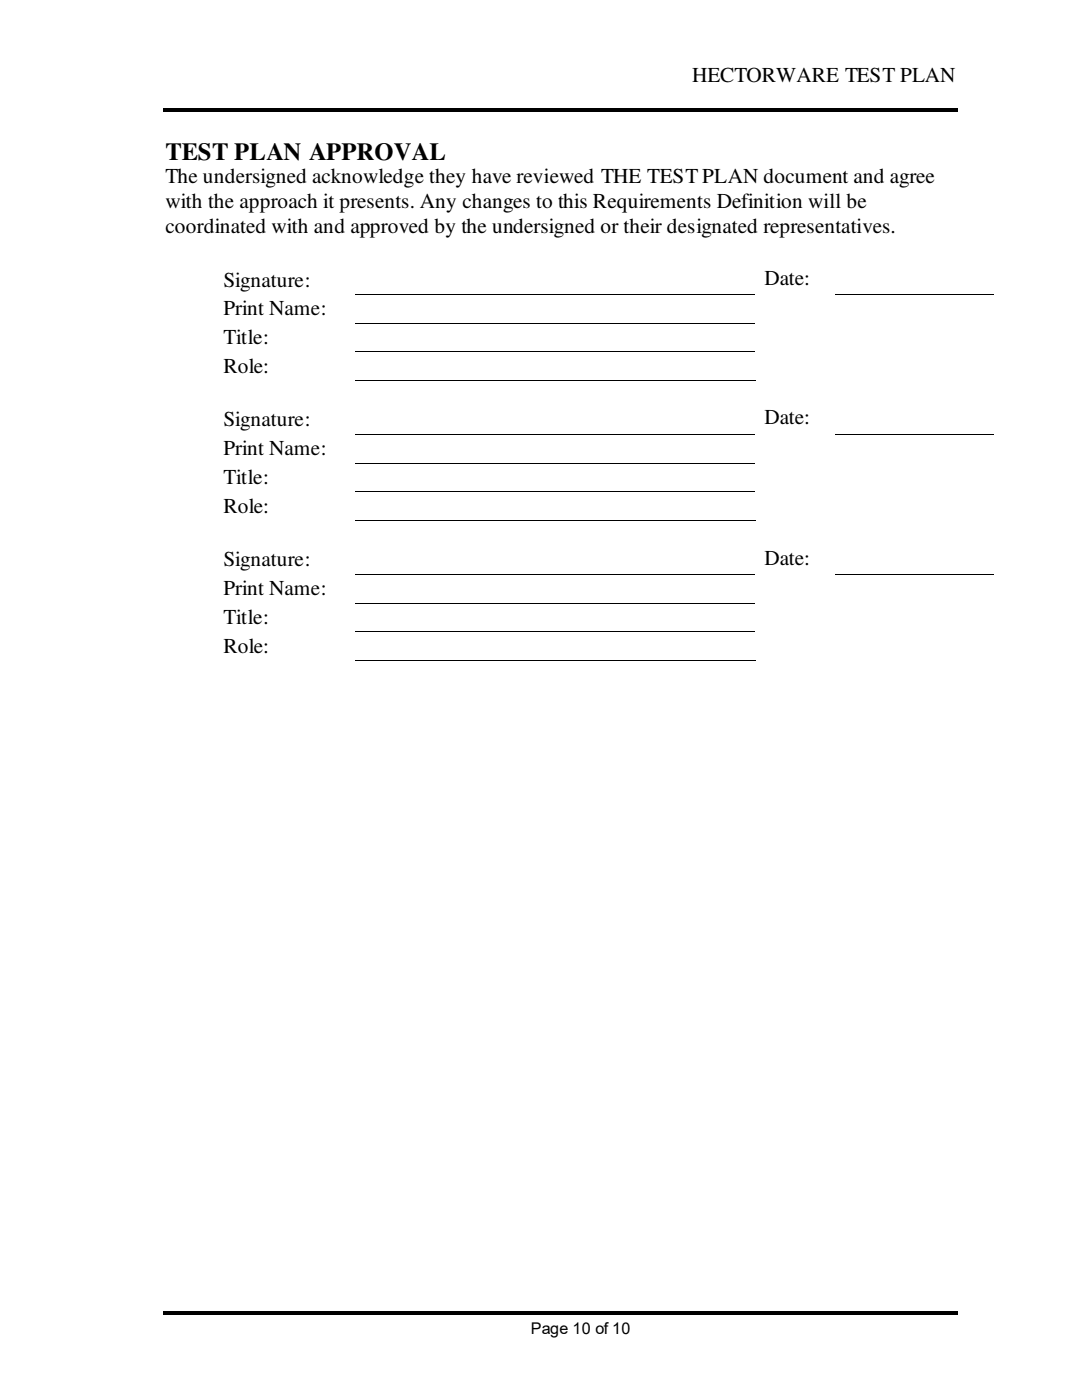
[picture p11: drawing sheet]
<svg xmlns="http://www.w3.org/2000/svg" width="216mm" height="279mm" viewBox="0 0 216 279" stroke-linecap="round" stroke-linejoin="round" font-family="sans-serif">
<defs><g id="words">
<text font-size="4.9" x="33" y="31.9">TEST PLAN APPROVAL</text>
<g font-size="4.2">
<text x="138.1" y="16.4">HECTORWARE TEST PLAN</text>
<text x="33" y="36.6">The undersigned acknowledge they have reviewed THE TEST PLAN document and agree</text>
<text x="33" y="41.5">with the approach it presents. Any changes to this Requirements Definition will be</text>
<text x="33" y="46.4">coordinated with and approved by the undersigned or their designated representatives.</text>
<text x="44.6" y="57.3">Signature:</text>
<text x="152.5" y="56.9">Date:</text>
<text x="44.6" y="62.9">Print Name:</text>
<text x="44.6" y="68.6">Title:</text>
<text x="44.6" y="74.4">Role:</text>
<text x="44.6" y="85.1">Signature:</text>
<text x="152.5" y="84.7">Date:</text>
<text x="44.6" y="90.8">Print Name:</text>
<text x="44.6" y="96.6">Title:</text>
<text x="44.6" y="102.3">Role:</text>
<text x="44.6" y="113">Signature:</text>
<text x="152.5" y="112.7">Date:</text>
<text x="44.6" y="118.8">Print Name:</text>
<text x="44.6" y="124.5">Title:</text>
<text x="44.6" y="130.3">Role:</text>
</g>
<text font-size="3.2" x="105.9" y="266.2">Page 10 of 10</text>
</g></defs>
<g fill="#000">
<path d="M32.5 21.7h158.7v.7h-158.7z" fill-rule="evenodd"/>
<path d="M32.5 261.8h158.7v.6h-158.7z" fill-rule="evenodd"/>
</g>
<g fill="none" stroke="#000" stroke-width=".2">
<path d="M71 58.7h79.7M166.6 58.7h31.7M70.8 76h79.9M71 64.5h79.7M71 70.2h79.7M71 86.7h79.7M71 92.4h79.7M71 98.2h79.7M166.6 86.7h31.7M70.8 103.9h79.9M71 114.6h79.7M166.6 114.6h31.7"/>
<path d="M70.8 131.7h79.9M71 120.4h79.7M71 126h79.7"/>
</g>
<use href="#words"/>
</svg>
